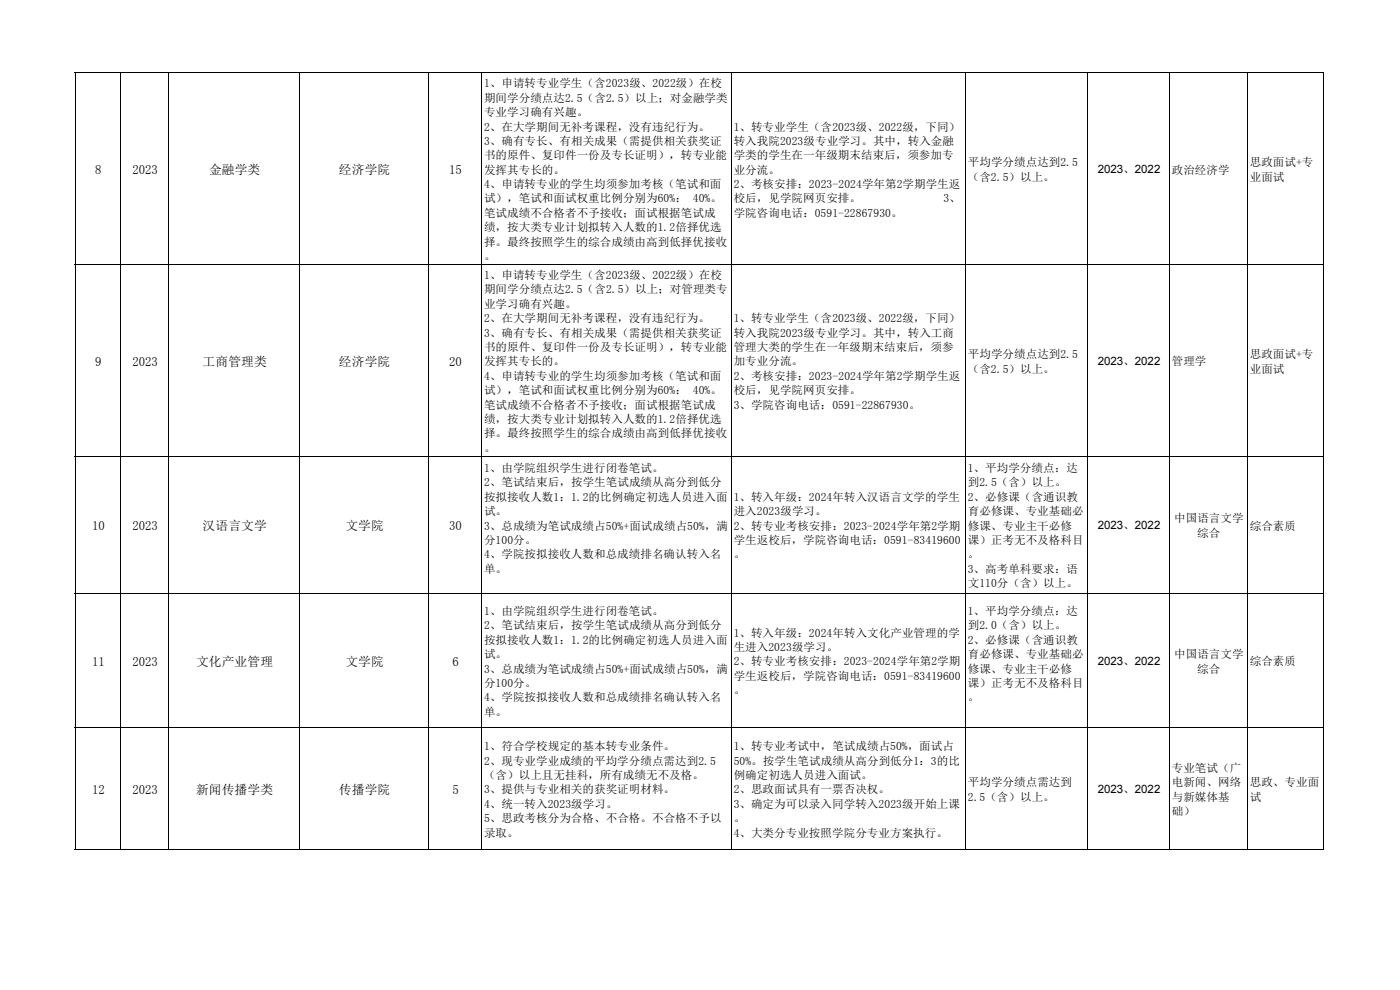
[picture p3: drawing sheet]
<svg xmlns="http://www.w3.org/2000/svg" width="297mm" height="210mm" viewBox="0 0 297 210" stroke-linecap="round" stroke-linejoin="round" font-family="sans-serif">
<defs><g id="words">
<g font-size="2.7">
<text x="20.2" y="37">8</text>
<text x="28.1" y="37">2023</text>
<text x="44.3" y="37">金融学类</text>
<text x="71.9" y="37">经济学院</text>
<text x="95.3" y="37">15</text>
<text x="20.2" y="77.6">9</text>
<text x="28.1" y="77.6">2023</text>
<text x="43" y="77.6">工商管理类</text>
<text x="71.9" y="77.6">经济学院</text>
<text x="95.3" y="77.6">20</text>
<text x="19.5" y="112.4">10</text>
<text x="28.1" y="112.4">2023</text>
<text x="43" y="112.4">汉语言文学</text>
<text x="73.3" y="112.4">文学院</text>
<text x="95.3" y="112.4">30</text>
<text x="19.5" y="141.2">11</text>
<text x="28.1" y="141.2">2023</text>
<text x="41.6" y="141.2">文化产业管理</text>
<text x="73.3" y="141.2">文学院</text>
<text x="96" y="141.2">6</text>
<text x="19.5" y="168.4">12</text>
<text x="28.1" y="168.4">2023</text>
<text x="41.6" y="168.4">新闻传播学类</text>
<text x="71.9" y="168.4">传播学院</text>
<text x="96" y="168.4">5</text>
</g>
<g font-size="2.4">
<text x="102.7" y="18.6">1、申请转专业学生（含2023级、2022级）在校</text>
<text x="102.7" y="21.6">期间学分绩点达2.5（含2.5）以上；对金融学类</text>
<text x="102.7" y="24.6">专业学习确有兴趣。</text>
<text x="102.7" y="27.7">2、在大学期间无补考课程，没有违纪行为。</text>
<text x="155.6" y="27.7">1、转专业学生（含2023级、2022级，下同）</text>
<text x="102.7" y="30.7">3、确有专长、有相关成果（需提供相关获奖证</text>
<text x="102.7" y="33.8">书的原件、复印件一份及专长证明），转专业能</text>
<text x="155.6" y="30.7">转入我院2023级专业学习。其中，转入金融</text>
<text x="155.6" y="33.8">学类的学生在一年级期末结束后，须参加专</text>
<text x="205.3" y="35.3">平均学分绩点达到2.5</text>
<text x="265.1" y="35.3">思政面试+专</text>
<text x="102.7" y="36.8">发挥其专长的。</text>
<text x="102.7" y="39.9">4、申请转专业的学生均须参加考核（笔试和面</text>
<text x="155.6" y="36.8">业分流。</text>
<text x="155.6" y="39.9">2、考核安排：2023-2024学年第2学期学生返</text>
<text x="205.3" y="38.4">（含2.5）以上。</text>
<text x="232.9" y="36.7">2023、2022</text>
<text x="248.6" y="36.8">政治经济学</text>
<text x="265.1" y="38.4">业面试</text>
<text x="102.7" y="42.9">试），笔试和面试权重比例分别为60%： 40%。</text>
<text x="102.7" y="46">笔试成绩不合格者不予接收；面试根据笔试成</text>
<text x="155.6" y="42.9">校后，见学院网页安排。</text>
<text x="155.6" y="46">学院咨询电话：0591-22867930。</text>
<text x="200.1" y="42.9">3、</text>
<text x="102.7" y="49">绩，按大类专业计划拟转入人数的1.2倍择优选</text>
<text x="102.7" y="52.1">择。最终按照学生的综合成绩由高到低择优接收</text>
<text x="102.7" y="55.1">。</text>
<text x="102.7" y="59.2">1、申请转专业学生（含2023级、2022级）在校</text>
<text x="102.7" y="62.2">期间学分绩点达2.5（含2.5）以上；对管理类专</text>
<text x="102.7" y="65.3">业学习确有兴趣。</text>
<text x="102.7" y="68.3">2、在大学期间无补考课程，没有违纪行为。</text>
<text x="102.7" y="71.4">3、确有专长、有相关成果（需提供相关获奖证</text>
<text x="155.6" y="68.3">1、转专业学生（含2023级、2022级，下同）</text>
<text x="155.6" y="71.4">转入我院2023级专业学习。其中，转入工商</text>
<text x="102.7" y="74.4">书的原件、复印件一份及专长证明），转专业能</text>
<text x="102.7" y="77.5">发挥其专长的。</text>
<text x="155.6" y="74.4">管理大类的学生在一年级期末结束后，须参</text>
<text x="155.6" y="77.5">加专业分流。</text>
<text x="205.3" y="76">平均学分绩点达到2.5</text>
<text x="232.9" y="77.3">2023、2022</text>
<text x="248.6" y="77.5">管理学</text>
<text x="265.1" y="76">思政面试+专</text>
<text x="102.7" y="80.6">4、申请转专业的学生均须参加考核（笔试和面</text>
<text x="102.7" y="83.6">试），笔试和面试权重比例分别为60%： 40%。</text>
<text x="155.6" y="80.6">2、考核安排：2023-2024学年第2学期学生返</text>
<text x="155.6" y="83.6">校后，见学院网页安排。</text>
<text x="205.3" y="79">（含2.5）以上。</text>
<text x="265.1" y="79">业面试</text>
<text x="102.7" y="86.7">笔试成绩不合格者不予接收；面试根据笔试成</text>
<text x="102.7" y="89.7">绩，按大类专业计划拟转入人数的1.2倍择优选</text>
<text x="155.6" y="86.7">3、学院咨询电话：0591-22867930。</text>
<text x="102.7" y="92.8">择。最终按照学生的综合成绩由高到低择优接收</text>
<text x="102.7" y="95.8">。</text>
<text x="102.7" y="100.1">1、由学院组织学生进行闭卷笔试。</text>
<text x="205.3" y="100.1">1、平均学分绩点：达</text>
<text x="102.7" y="103.2">2、笔试结束后，按学生笔试成绩从高分到低分</text>
<text x="102.7" y="106.2">按拟接收人数1：1.2的比例确定初选人员进入面</text>
<text x="155.6" y="106.2">1、转入年级：2024年转入汉语言文学的学生</text>
<text x="205.3" y="103.2">到2.5（含）以上。</text>
<text x="205.3" y="106.2">2、必修课（含通识教</text>
<text x="102.7" y="109.3">试。</text>
<text x="102.7" y="112.3">3、总成绩为笔试成绩占50%+面试成绩占50%，满</text>
<text x="155.6" y="109.3">进入2023级学习。</text>
<text x="155.6" y="112.3">2、转专业考核安排：2023-2024学年第2学期</text>
<text x="205.3" y="109.3">育必修课、专业基础必</text>
<text x="205.3" y="112.3">修课、专业主干必修</text>
<text x="232.9" y="112.1">2023、2022</text>
<text x="249.1" y="110.8">中国语言文学</text>
<text x="254" y="113.8">综合</text>
<text x="265.1" y="112.3">综合素质</text>
<text x="102.7" y="115.4">分100分。</text>
<text x="102.7" y="118.4">4、学院按拟接收人数和总成绩排名确认转入名</text>
<text x="155.6" y="115.4">学生返校后，学院咨询电话：0591-83419600</text>
<text x="155.6" y="118.4">。</text>
<text x="205.3" y="115.4">课）正考无不及格科目</text>
<text x="205.3" y="118.4">。</text>
<text x="102.7" y="121.5">单。</text>
<text x="205.3" y="121.5">3、高考单科要求：语</text>
<text x="205.3" y="124.5">文110分（含）以上。</text>
<text x="102.7" y="130.4">1、由学院组织学生进行闭卷笔试。</text>
<text x="205.3" y="130.4">1、平均学分绩点：达</text>
<text x="102.7" y="133.5">2、笔试结束后，按学生笔试成绩从高分到低分</text>
<text x="102.7" y="136.6">按拟接收人数1：1.2的比例确定初选人员进入面</text>
<text x="155.6" y="135">1、转入年级：2024年转入文化产业管理的学</text>
<text x="205.3" y="133.5">到2.0（含）以上。</text>
<text x="205.3" y="136.6">2、必修课（含通识教</text>
<text x="102.7" y="139.6">试。</text>
<text x="102.7" y="142.7">3、总成绩为笔试成绩占50%+面试成绩占50%，满</text>
<text x="155.6" y="138.1">生进入2023级学习。</text>
<text x="155.6" y="141.1">2、转专业考核安排：2023-2024学年第2学期</text>
<text x="205.3" y="139.6">育必修课、专业基础必</text>
<text x="205.3" y="142.7">修课、专业主干必修</text>
<text x="232.9" y="140.9">2023、2022</text>
<text x="249.1" y="139.6">中国语言文学</text>
<text x="254" y="142.7">综合</text>
<text x="265.1" y="141.1">综合素质</text>
<text x="102.7" y="145.7">分100分。</text>
<text x="102.7" y="148.8">4、学院按拟接收人数和总成绩排名确认转入名</text>
<text x="155.6" y="144.2">学生返校后，学院咨询电话：0591-83419600</text>
<text x="155.6" y="147.3">。</text>
<text x="205.3" y="145.7">课）正考无不及格科目</text>
<text x="205.3" y="148.8">。</text>
<text x="102.7" y="151.8">单。</text>
<text x="102.7" y="159.1">1、符合学校规定的基本转专业条件。</text>
<text x="155.6" y="159.1">1、转专业考试中，笔试成绩占50%，面试占</text>
<text x="102.7" y="162.2">2、现专业学业成绩的平均学分绩点需达到2.5</text>
<text x="102.7" y="165.2">（含）以上且无挂科，所有成绩无不及格。</text>
<text x="155.6" y="162.2">50%。按学生笔试成绩从高分到低分1：3的比</text>
<text x="155.6" y="165.2">例确定初选人员进入面试。</text>
<text x="205.3" y="166.8">平均学分绩点需达到</text>
<text x="248.6" y="163.7">专业笔试（广</text>
<text x="248.6" y="166.8">电新闻、网络</text>
<text x="265.1" y="166.8">思政、专业面</text>
<text x="102.7" y="168.3">3、提供与专业相关的获奖证明材料。</text>
<text x="102.7" y="171.3">4、统一转入2023级学习。</text>
<text x="155.6" y="168.3">2、思政面试具有一票否决权。</text>
<text x="155.6" y="171.3">3、确定为可以录入同学转入2023级开始上课</text>
<text x="205.3" y="169.8">2.5（含）以上。</text>
<text x="232.9" y="168.1">2023、2022</text>
<text x="248.6" y="169.8">与新媒体基</text>
<text x="248.6" y="172.9">础）</text>
<text x="265.1" y="169.8">试</text>
<text x="102.7" y="174.4">5、思政考核分为合格、不合格。不合格不予以</text>
<text x="102.7" y="177.5">录取。</text>
<text x="155.6" y="174.4">。</text>
<text x="155.6" y="177.5">4、大类分专业按照学院分专业方案执行。</text>
</g>
</g></defs>
<g fill="none" stroke="#000" stroke-width=".21">
<path d="M15.8 15.4h265.1M15.9 15.3v165M25.7 15.3v165M35.8 15.3v165M63.6 15.3v165M90.9 15.3v165M102.2 15.3v165M155.2 15.3v165M204.8 15.3v165M230.7 15.3v165M248.1 15.3v165M264.6 15.3v165"/>
<path d="M280.8 15.3v165M15.8 56.2h265.1M15.8 96.8h265.1M15.8 125.8h265.1M15.8 154.4h265.1M15.8 180.2h265.1"/>
</g>
<use href="#words"/>
</svg>
